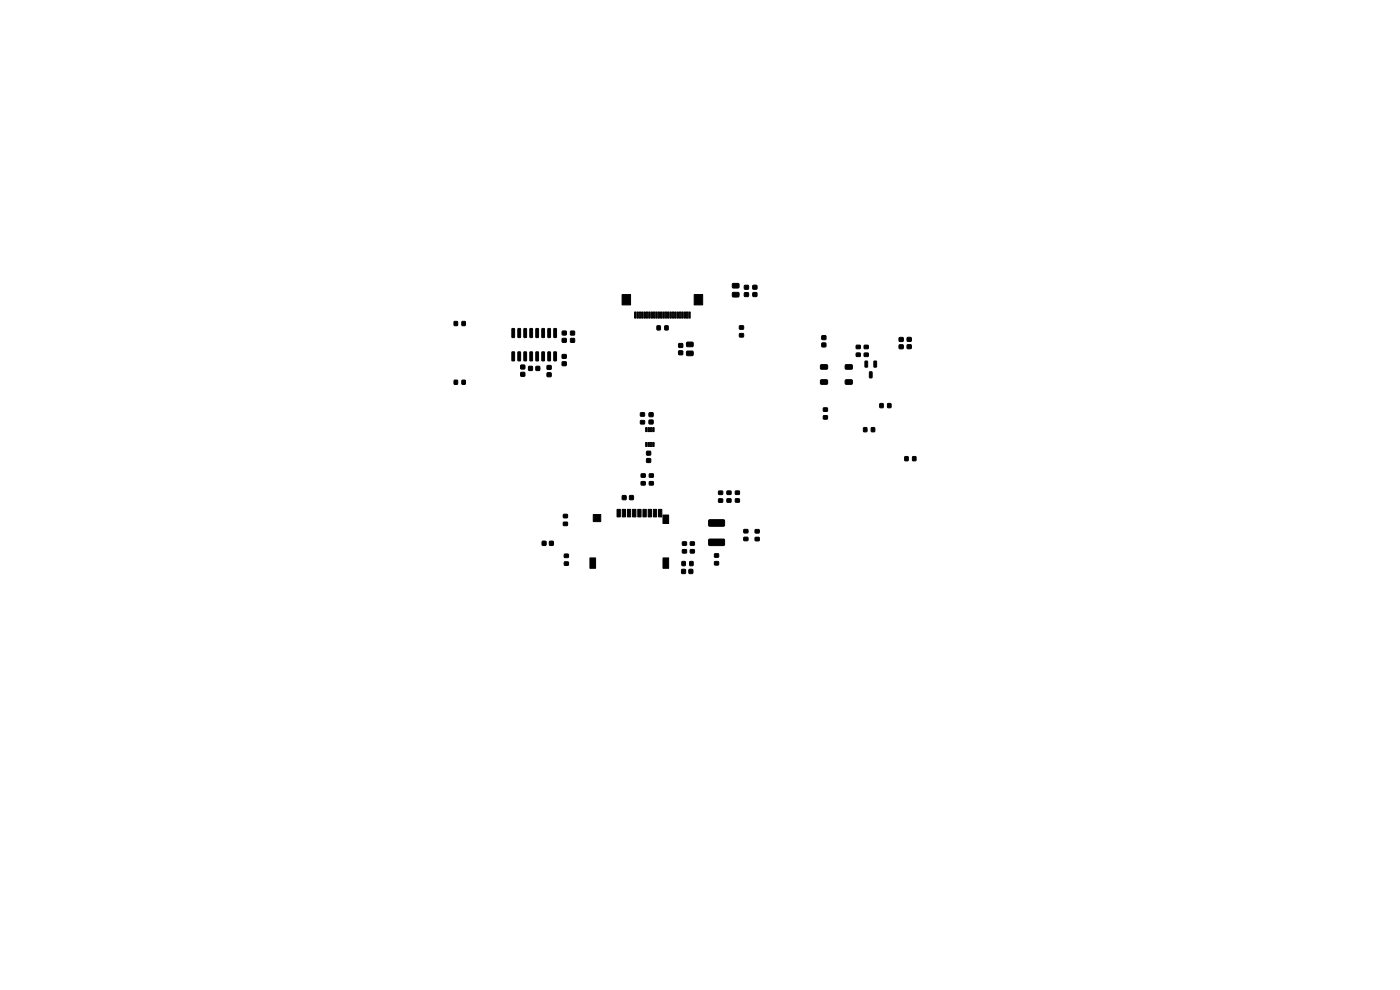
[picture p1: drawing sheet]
<svg xmlns="http://www.w3.org/2000/svg" width="297mm" height="210mm" viewBox="0 0 297 210" stroke-linecap="round" stroke-linejoin="round" font-family="sans-serif">
<g fill="#000" stroke="#000" stroke-width=".21">
<path d="M96.4 68.2h.6v.8h-.6zM98 68.2h.7v.8h-.7zM108.6 74.7h.6l-.1 1.9-.5-.1zM108.6 69.7l.6 .1-.1 1.8-.5-.1zM109.9 74.7h.5v1.9l-.5-.1zM109.9 69.7l.5 .1v1.8l-.5-.1zM110.5 79h.8v.8h-.8zM110.5 77.5h.8v.7h-.8zM111.2 74.7h.5l-.1 1.9-.5-.1zM111.2 69.7l.5 .1-.1 1.8-.5-.1zM112.2 77.7h.7v.9h-.7zM112.4 74.7h.6l-.1 1.9-.5-.1z"/>
<path d="M112.4 69.7l.6 .1-.1 1.8-.5-.1zM113.7 77.7h.8v.9h-.8zM113.7 74.7h.5v1.9l-.5-.1zM113.7 69.7l.5 .1v1.8l-.5-.1zM115 74.7h.5l-.1 1.9-.5-.1zM115 69.7l.5 .1-.1 1.8-.5-.1zM116.1 79.1h.8v.8h-.8zM116.1 77.6h.8v.7h-.8zM116.2 74.7h.6l-.1 1.9-.5-.1zM116.2 69.7l.6 .1-.1 1.8-.5-.1zM117.5 74.7h.6l-.1 1.9-.5-.1zM117.5 69.7l.6 .1-.1 1.8-.5-.1z"/>
<path d="M119.3 76.8h.8v.7h-.8zM119.3 75.2h.8v.8h-.8zM119.3 71.8h.8v.8h-.8zM119.3 70.3h.8v.7h-.8zM121.1 71.8h.8v.8h-.8zM121.1 70.3h.8v.7h-.8zM132 62.5h1.8v2.2h-1.8zM134.6 66.2h.3v1.3h-.3zM135.1 66.2h.3v1.3h-.3zM135.6 66.2h.3v1.3h-.3zM136.1 66.2h.3v1.3h-.3zM136.6 66.2h.3v1.3h-.3z"/>
<path d="M137.1 66.2h.3v1.3h-.3zM137.6 66.2h.3v1.3h-.3zM138.1 66.2h.3v1.3h-.3zM138.6 66.2h.3v1.3h-.3zM139.1 66.2h.3v1.3h-.3zM139.6 66.2h.3v1.3h-.3zM140.1 66.2h.3v1.3h-.3zM139.4 69.1h.7v.9h-.7zM140.6 66.2h.3v1.3h-.3zM141.1 66.2h.3v1.3h-.3zM141.6 66.2h.3v1.3h-.3zM141 69.1h.7v.9h-.7z"/>
<path d="M142.1 66.2h.3v1.3h-.3zM142.6 66.2h.3v1.3h-.3zM143.1 66.2h.3v1.3h-.3zM143.6 66.2h.3v1.3h-.3zM144.1 66.2h.3v1.3h-.3zM144.6 66.2h.3v1.3h-.3zM144 72.9h.8v.8h-.8zM144 74.5h.8v.7h-.8zM145.1 66.2h.3v1.3h-.3zM145.6 66.2h.3v1.3h-.3zM146.1 66.2h.3v1.3h-.3zM145.7 72.6h1.2l.2 .2v.6l-.3 .2-1-.1-.2-.2z"/>
<path d="M145.7 74.5h1.2l.2 .2v.6l-.3 .2-1-.1-.2-.2zM147.3 62.5h1.8v2.2h-1.8zM155.4 62.1l1.2-.1 .2 .3v.6l-.3 .1h-1l-.2-.2zM155.4 60.2l1.2-.1 .2 .3v.6l-.3 .1h-1l-.2-.2zM156.9 69.1h.8v.7h-.8zM156.9 70.8h.8v.7h-.8zM157.9 62.1h.9v.8h-.9zM157.9 60.6h.9v.7h-.9zM159.7 62.1h.8v.8h-.8zM159.7 60.5h.8v.8h-.8zM174.1 77.4h1.3l.2 .2v.6l-.3 .1h-1.1l-.2-.2zM174.4 71.2h.8v.8h-.8z"/>
<path d="M174.4 72.8h.8v.8h-.8zM179.4 77.4h1.3l.1 .2v.6l-.2 .1h-1.2l-.1-.2zM181.7 74.9h.8v.7h-.8zM181.7 73.3h.8v.6h-.8zM183.5 76.6l.6 .1-.1 1.2-.5-.1zM183.3 73.3h.9v.6h-.9zM183.3 74.9h.9v.7h-.9zM184.5 78.9h.5l-.1 1.3-.5-.1zM185.4 76.6l.6 .1-.1 1.2-.5-.1zM190.8 73.2h.8v.7h-.8zM190.8 71.6h.8v.8h-.8zM192.5 73.2h.8v.7h-.8z"/>
<path d="M192.5 71.6h.8v.8h-.8zM96.4 80.7h.6v.8h-.6zM98 80.7h.7v.8h-.7zM135.9 87.6h.8v.7h-.8zM135.9 89.2h.8v.7h-.8zM137 93.9h.3v.8h-.3zM137 90.7h.3v.9h-.3zM137.2 97.3h.8v.8h-.8zM137.2 95.8h.8v.7h-.8zM137.5 93.9h.3v.8h-.3zM137.5 90.7h.3v.9h-.3zM138 93.9h.3v.8h-.3z"/>
<path d="M138 90.7h.3v.9h-.3zM137.7 87.6h.8v.7h-.8zM137.7 89.1h.8v.8h-.8zM138.5 93.9h.3v.8h-.3zM138.5 90.7h.3v.9h-.3zM174.1 80.6h1.3l.2 .2v.6l-.3 .1h-1.1l-.2-.2zM174.7 88.2h.8v.7h-.8zM174.7 86.5h.8v.7h-.8zM179.4 80.6h1.3l.1 .2v.6l-.2 .1h-1.2l-.1-.2zM183.2 90.7h.7v.9h-.7zM184.9 90.7h.6v.9h-.6zM186.7 85.6h.6v.9h-.6z"/>
<path d="M188.3 85.6h.7v.9h-.7zM192 96.9h.6v.8h-.6zM193.6 96.9h.7v.8h-.7zM115 114.8h.8v.9h-.8zM116.6 114.8h.8v.9h-.8zM119.5 109.1h.9v.7h-.9zM119.5 110.8h.9v.7h-.9zM119.7 117.6h.9v.6h-.9zM119.7 119.2h.9v.7h-.9zM125.1 118.4h1.2v2.2h-1.2zM125.8 109.2h1.6v1.5h-1.6zM130.9 108.1h.7v1.6h-.7z"/>
<path d="M132 108.1h.7v1.6h-.7zM132 105.2h.8v.8h-.8zM133.1 108.1h.7v1.6h-.7zM133.6 105.2h.7v.8h-.7zM134.2 108.1h.7v1.6h-.7zM135.3 108.1h.7v1.6h-.7zM136 100.5h.9v.7h-.9zM136 102.2h.9v.7h-.9zM136.4 108.1h.7v1.6h-.7zM137.5 108.1h.7v1.6h-.7zM137.8 100.5h.8v.7h-.8zM137.8 102.2h.8v.7h-.8z"/>
<path d="M138.6 108.1h.7v1.6h-.7zM139.7 108.1h.7v1.6h-.7zM140.6 109.3h1.2v1.8h-1.2zM140.6 118.4h1.2v2.2h-1.2zM144.7 119.1h.7v.9h-.7zM144.8 115h.8v.6h-.8zM144.8 116.6h.8v.7h-.8zM146.3 119.1h.7v.9h-.7zM146.5 115h.8v.6h-.8zM146.5 116.6h.8v.7h-.8zM150.4 114.4h3.2l.1 .2v1l-.2 .1h-3l-.2-.2zM150.4 110.3h3.2l.1 .2v1l-.2 .1h-3l-.2-.2z"/>
<path d="M151.6 117.5h.8v.7h-.8zM151.6 119.1h.8v.7h-.8zM152.5 104.2h.8v.7h-.8zM152.5 105.8h.8v.7h-.8zM154.2 104.2h.9v.7h-.9zM154.2 105.8h.9v.7h-.9zM156 104.2h.8v.7h-.8zM156 105.8h.8v.7h-.8zM157.8 114h.8v.7h-.8zM157.8 112.3h.8v.7h-.8zM160.2 114h.8v.7h-.8zM160.2 112.4h.8v.6h-.8z"/>
<path d="M144.6 120.8h.8v.8h-.8zM146.2 120.8h.7v.8h-.7z"/>
</g>
</svg>
